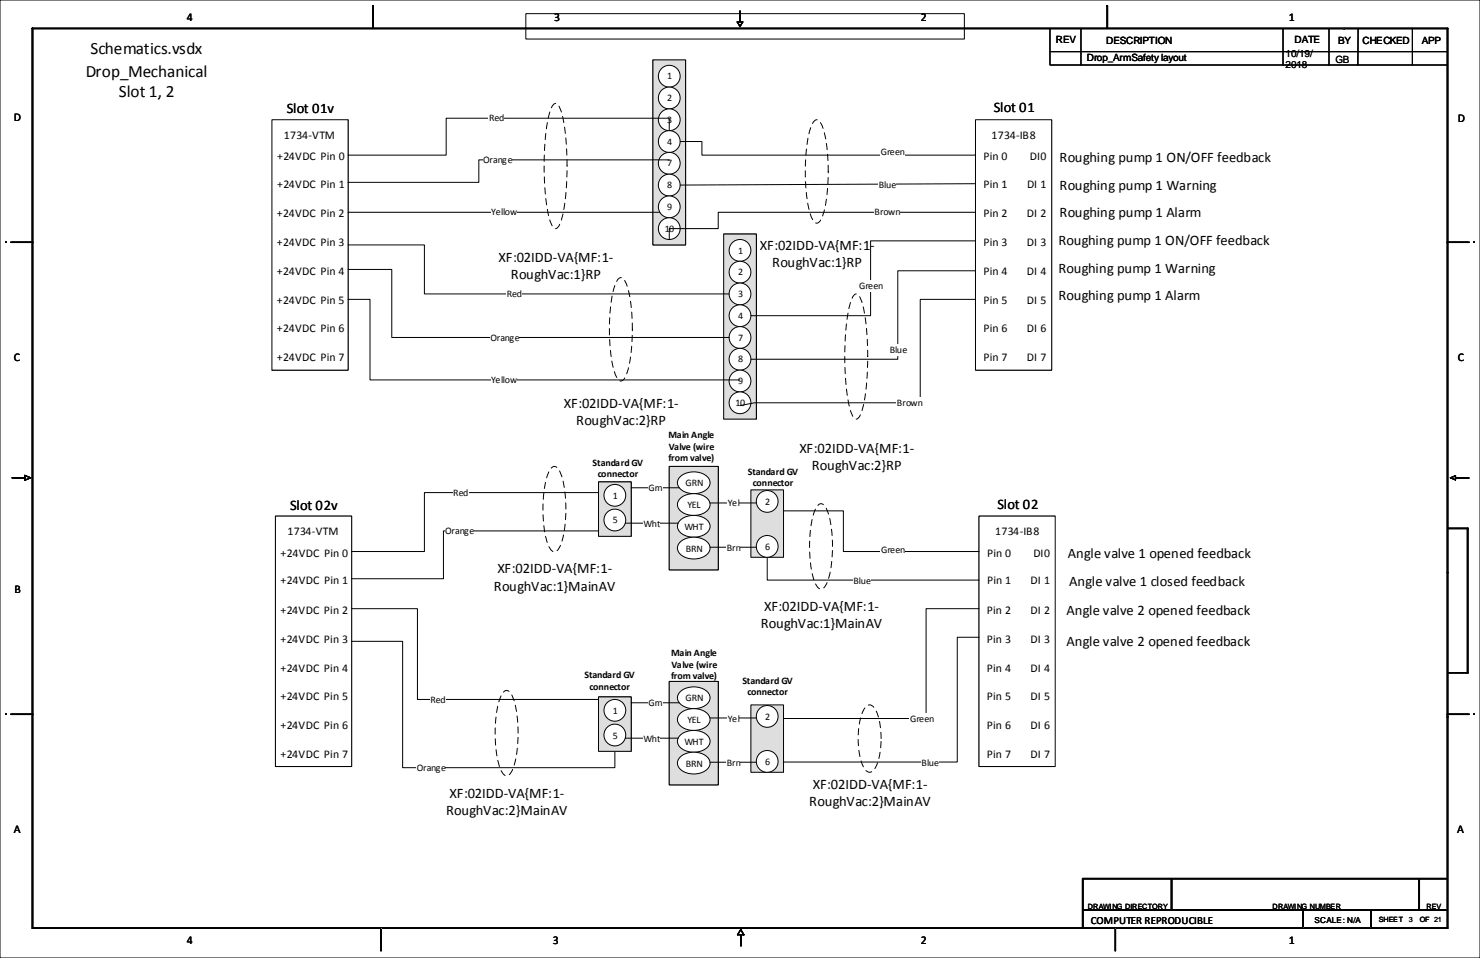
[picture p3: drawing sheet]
<svg xmlns="http://www.w3.org/2000/svg" width="432mm" height="279mm" viewBox="0 0 432 279" stroke-linecap="round" stroke-linejoin="round" font-family="sans-serif">
<defs><g id="words">
<g font-size="5">
<text x="26.4" y="15.8">Schematics.vsdx</text>
<text x="25" y="22.3">Drop_Mechanical</text>
<text x="34.7" y="28.3">Slot 1, 2</text>
</g>
<g font-size="4.2">
<text x="83.7" y="33.1">Slot 01v</text>
<text x="290" y="32.7">Slot 01</text>
<text x="309.1" y="47.4">Roughing pump 1 ON/OFF feedback</text>
<text x="309.1" y="55.3">Roughing pump 1 Warning</text>
<text x="309.1" y="63.3">Roughing pump 1 Alarm</text>
<text x="308.8" y="71.5">Roughing pump 1 ON/OFF feedback</text>
<text x="145.5" y="76.4">XF:02IDD-VA{MF:1-</text>
<text x="221.7" y="72.9">XF:02IDD-VA{MF:1-</text>
<text x="225.3" y="78">RoughVac:1}RP</text>
<text x="149" y="81.4">RoughVac:1}RP</text>
<text x="308.8" y="79.5">Roughing pump 1 Warning</text>
<text x="308.8" y="87.4">Roughing pump 1 Alarm</text>
<text x="164.5" y="119">XF:02IDD-VA{MF:1-</text>
<text x="168.1" y="124">RoughVac:2}RP</text>
<text x="233.2" y="132">XF:02IDD-VA{MF:1-</text>
<text x="236.8" y="137.1">RoughVac:2}RP</text>
<text x="84.7" y="148.8">Slot 02v</text>
<text x="291" y="148.4">Slot 02</text>
<text x="145.1" y="167.3">XF:02IDD-VA{MF:1-</text>
<text x="311.6" y="162.6">Angle valve 1 opened feedback</text>
<text x="144.1" y="172.3">RoughVac:1}MainAV</text>
<text x="312" y="170.9">Angle valve 1 closed feedback</text>
<text x="222.9" y="178.1">XF:02IDD-VA{MF:1-</text>
<text x="311.2" y="179.2">Angle valve 2 opened feedback</text>
<text x="221.9" y="183.2">RoughVac:1}MainAV</text>
<text x="311.2" y="188.5">Angle valve 2 opened feedback</text>
<text x="131.2" y="232.6">XF:02IDD-VA{MF:1-</text>
<text x="237.1" y="230">XF:02IDD-VA{MF:1-</text>
<text x="130.1" y="237.7">RoughVac:2}MainAV</text>
<text x="236.1" y="235.1">RoughVac:2}MainAV</text>
</g>
<g font-size="3.4">
<text x="54.5" y="6.1">4</text>
<text x="161.7" y="6.1">3</text>
<text x="268.7" y="6.1">2</text>
<text x="376.1" y="6.1">1</text>
<text x="4" y="35.3">D</text>
<text x="425.3" y="35.6">D</text>
<text x="82.8" y="40.4">1734-VTM</text>
<text x="289.3" y="40.4">1734-IB8</text>
<text x="80.8" y="46.8">+24VDC Pin 0</text>
<text x="286.9" y="46.8">Pin 0</text>
<text x="300.4" y="46.8">DI0</text>
<text x="80.8" y="54.7">+24VDC Pin 1</text>
<text x="286.9" y="54.7">Pin 1</text>
<text x="299.6" y="54.7">DI 1</text>
<text x="80.8" y="63.4">+24VDC Pin 2</text>
<text x="286.9" y="63.4">Pin 2</text>
<text x="299.6" y="63.4">DI 2</text>
<text x="80.8" y="71.8">+24VDC Pin 3</text>
<text x="286.9" y="71.8">Pin 3</text>
<text x="299.6" y="71.8">DI 3</text>
<text x="80.8" y="80.2">+24VDC Pin 4</text>
<text x="286.9" y="80.2">Pin 4</text>
<text x="299.6" y="80.2">DI 4</text>
<text x="80.8" y="88.6">+24VDC Pin 5</text>
<text x="286.9" y="88.6">Pin 5</text>
<text x="299.6" y="88.6">DI 5</text>
<text x="80.8" y="96.9">+24VDC Pin 6</text>
<text x="286.9" y="96.9">Pin 6</text>
<text x="299.6" y="96.9">DI 6</text>
<text x="4" y="105.3">C</text>
<text x="80.8" y="105.3">+24VDC Pin 7</text>
<text x="286.9" y="105.3">Pin 7</text>
<text x="299.6" y="105.3">DI 7</text>
<text x="425.3" y="105.3">C</text>
<text x="83.9" y="156.1">1734-VTM</text>
<text x="290.3" y="156.1">1734-IB8</text>
<text x="81.9" y="162.5">+24VDC Pin 0</text>
<text x="288" y="162.5">Pin 0</text>
<text x="301.5" y="162.5">DI0</text>
<text x="4.2" y="173.1">B</text>
<text x="81.9" y="170.5">+24VDC Pin 1</text>
<text x="288" y="170.5">Pin 1</text>
<text x="300.7" y="170.5">DI 1</text>
<text x="81.8" y="179.1">+24VDC Pin 2</text>
<text x="287.9" y="179.1">Pin 2</text>
<text x="300.6" y="179.1">DI 2</text>
<text x="81.8" y="187.5">+24VDC Pin 3</text>
<text x="287.9" y="187.5">Pin 3</text>
<text x="300.6" y="187.5">DI 3</text>
<text x="81.8" y="195.9">+24VDC Pin 4</text>
<text x="287.9" y="195.9">Pin 4</text>
<text x="300.6" y="195.9">DI 4</text>
<text x="81.8" y="204.3">+24VDC Pin 5</text>
<text x="287.9" y="204.3">Pin 5</text>
<text x="300.6" y="204.3">DI 5</text>
<text x="81.8" y="212.7">+24VDC Pin 6</text>
<text x="287.9" y="212.7">Pin 6</text>
<text x="300.6" y="212.7">DI 6</text>
<text x="81.8" y="221.1">+24VDC Pin 7</text>
<text x="287.9" y="221.1">Pin 7</text>
<text x="300.6" y="221.1">DI 7</text>
<text x="4" y="242.8">A</text>
<text x="425.1" y="242.8">A</text>
<text x="54.5" y="275.4">4</text>
<text x="161.3" y="275.4">3</text>
<text x="268.6" y="275.4">2</text>
<text x="376" y="275.4">1</text>
</g>
<text font-size="3.2" x="318.3" y="269.5">COMPUTER REPRODUCIBLE</text>
<g font-size="2.9">
<text x="308.1" y="12.5">REV</text>
<text x="317.1" y="17.9">Drop_ArmSafety layout</text>
<text x="322.8" y="12.8">DESCRIPTION</text>
<text x="375.1" y="16.6">10/19/</text>
<text x="377.7" y="12.6">DATE</text>
<text x="390.4" y="12.9">BY</text>
<text x="397.5" y="12.9">CHECKED</text>
<text x="414.8" y="12.7">APP</text>
<text x="194.7" y="23.1">1</text>
<text x="375.1" y="19.9">2018</text>
<text x="389.7" y="18.3">GB</text>
<text x="194.7" y="29.4">2</text>
<text x="142.7" y="35.4">Red</text>
<text x="194.7" y="35.8">3</text>
<text x="141" y="47.5">Orange</text>
<text x="194.7" y="42.2">4</text>
<text x="257" y="45.3">Green</text>
<text x="194.7" y="48.5">7</text>
<text x="194.7" y="54.9">8</text>
<text x="256.4" y="54.9">Blue</text>
<text x="143.3" y="62.8">Yellow</text>
<text x="194.7" y="61.2">9</text>
<text x="255.2" y="62.8">Brown</text>
<text x="194" y="67.6">10</text>
<text x="215.3" y="73.9">1</text>
<text x="215.3" y="80.3">2</text>
<text x="147.9" y="86.6">Red</text>
<text x="215.3" y="86.6">3</text>
<text x="250.6" y="84.3">Green</text>
<text x="215.3" y="93">4</text>
<text x="143.1" y="99.4">Orange</text>
<text x="215.3" y="99.4">7</text>
<text x="215.3" y="105.7">8</text>
<text x="259.6" y="102.9">Blue</text>
<text x="143.3" y="111.8">Yellow</text>
<text x="215.3" y="112.1">9</text>
<text x="214.6" y="118.4">10</text>
<text x="261.7" y="118.4">Brown</text>
<text x="195" y="127.8">Main Angle</text>
<text x="195.1" y="131.1">Valve (wire</text>
<text x="172.9" y="135.8">Standard GV</text>
<text x="195" y="134.5">from valve)</text>
<text x="174.4" y="139.2">connector</text>
<text x="189.2" y="143.2">Grn</text>
<text x="200" y="141.8">GRN</text>
<text x="218.2" y="138.5">Standard GV</text>
<text x="219.7" y="141.9">connector</text>
<text x="132.3" y="144.7">Red</text>
<text x="178.8" y="145.5">1</text>
<text x="200.6" y="148.1">YEL</text>
<text x="212.3" y="147.7">Yel</text>
<text x="223.3" y="147.2">2</text>
<text x="129.9" y="155.8">Orange</text>
<text x="178.8" y="152.7">5</text>
<text x="187.8" y="153.6">Wht</text>
<text x="199.7" y="154.5">WHT</text>
<text x="200.1" y="160.8">BRN</text>
<text x="212" y="160.6">Brn</text>
<text x="223.3" y="160.4">6</text>
<text x="257.1" y="161.3">Green</text>
<text x="249" y="170.2">Blue</text>
<text x="195.8" y="191.3">Main Angle</text>
<text x="170.5" y="197.8">Standard GV</text>
<text x="195.9" y="194.7">Valve (wire</text>
<text x="172" y="201.2">connector</text>
<text x="195.8" y="198.1">from valve)</text>
<text x="216.6" y="199.4">Standard GV</text>
<text x="218.1" y="202.8">connector</text>
<text x="125.6" y="205">Red</text>
<text x="178.8" y="208.2">1</text>
<text x="189.2" y="206">Grn</text>
<text x="200" y="204.5">GRN</text>
<text x="223.3" y="210">2</text>
<text x="178.8" y="215.4">5</text>
<text x="200.6" y="210.9">YEL</text>
<text x="212.3" y="210.4">Yel</text>
<text x="265.5" y="210.6">Green</text>
<text x="187.8" y="216.3">Wht</text>
<text x="199.7" y="217.3">WHT</text>
<text x="121.6" y="225">Orange</text>
<text x="200.1" y="223.6">BRN</text>
<text x="212" y="223.4">Brn</text>
<text x="223.3" y="223.1">6</text>
<text x="268.9" y="223.3">Blue</text>
</g>
<text font-size="2.4" x="383.5" y="269.1">SCALE: N/A</text>
<g font-size="2.1">
<text x="317.4" y="265">DRAWING DIRECTORY</text>
<text x="371.3" y="265">DRAWING NUMBER</text>
<text x="402.3" y="269">SHEET</text>
<text x="411.1" y="269">3</text>
<text x="414.2" y="269">OF 21</text>
<text x="414.2" y="269">OF</text>
<text x="416.2" y="265.1">REV</text>
</g>
</g></defs>
<path d="M0 0h431.8v279.4h-431.8z" fill="none" stroke="#000" stroke-width=".29"/>
<path d="M161.3 30.6l.8-.4a2.32 2.32 0 0 1 1.5 1.8 66.5 66.5 0 0 1 1.6 22.6 34 34 0 0 1-2 11l-.7 1-.4 .1a2.32 2.32 0 0 1-1.5-1.9 66.4 66.4 0 0 1-1.7-22.5 34 34 0 0 1 2.1-11.1z" fill="none" stroke="#000" stroke-width=".29" stroke-dasharray="1.9 1.3"/>
<path d="M195.3 136h14.2v30.2h-14.2z" fill-rule="evenodd" fill="#dde2cd"/>
<path d="M195.3 136h14.2v30.2h-14.2z" fill="none" stroke="#000" stroke-width=".29"/>
<path d="M198.5 139a6.1 6.1 0 0 1 8.3 .6 2.63 2.63 0 0 1-1.7 3.8 6.1 6.1 0 0 1-7.1-1.4 2.3 2.3 0 0 1 .5-3z" fill-rule="evenodd" fill="#fff"/>
<path d="M198.5 139a6.1 6.1 0 0 1 8.3 .6 2.63 2.63 0 0 1-1.7 3.8 6.1 6.1 0 0 1-7.1-1.4 2.3 2.3 0 0 1 .5-3z" fill="none" stroke="#000" stroke-width=".29"/>
<path d="M198.5 145.4a6.1 6.1 0 0 1 8.3 .5 2.63 2.63 0 0 1-1.7 3.9 6.1 6.1 0 0 1-7.1-1.4 2.3 2.3 0 0 1 .5-3z" fill-rule="evenodd" fill="#fff"/>
<path d="M198.5 145.4a6.1 6.1 0 0 1 8.3 .5 2.63 2.63 0 0 1-1.7 3.9 6.1 6.1 0 0 1-7.1-1.4 2.3 2.3 0 0 1 .5-3z" fill="none" stroke="#000" stroke-width=".29"/>
<path d="M198.5 151.7a6.1 6.1 0 0 1 8.3 .6 2.63 2.63 0 0 1-1.7 3.8 6.1 6.1 0 0 1-7.1-1.4 2.3 2.3 0 0 1 .5-3z" fill-rule="evenodd" fill="#fff"/>
<path d="M198.5 151.7a6.1 6.1 0 0 1 8.3 .6 2.63 2.63 0 0 1-1.7 3.8 6.1 6.1 0 0 1-7.1-1.4 2.3 2.3 0 0 1 .5-3z" fill="none" stroke="#000" stroke-width=".29"/>
<path d="M198.5 158.1a6.1 6.1 0 0 1 8.3 .5 2.63 2.63 0 0 1-1.7 3.9 6.1 6.1 0 0 1-7.1-1.4 2.3 2.3 0 0 1 .5-3z" fill-rule="evenodd" fill="#fff"/>
<path d="M198.5 158.1a6.1 6.1 0 0 1 8.3 .5 2.63 2.63 0 0 1-1.7 3.9 6.1 6.1 0 0 1-7.1-1.4 2.3 2.3 0 0 1 .5-3z" fill="none" stroke="#000" stroke-width=".29"/>
<path d="M195.3 136h14.2v30.2h-14.2z" fill-rule="evenodd" fill="#dde2cd"/>
<path d="M195.3 136h14.2v30.2h-14.2z" fill="none" stroke="#000" stroke-width=".29"/>
<path d="M198.5 139a6.1 6.1 0 0 1 8.3 .6 2.63 2.63 0 0 1-1.7 3.8 6.1 6.1 0 0 1-7.1-1.4 2.3 2.3 0 0 1 .5-3z" fill-rule="evenodd" fill="#fff"/>
<path d="M198.5 139a6.1 6.1 0 0 1 8.3 .6 2.63 2.63 0 0 1-1.7 3.8 6.1 6.1 0 0 1-7.1-1.4 2.3 2.3 0 0 1 .5-3z" fill="none" stroke="#000" stroke-width=".29"/>
<path d="M198.5 145.4a6.1 6.1 0 0 1 8.3 .5 2.63 2.63 0 0 1-1.7 3.9 6.1 6.1 0 0 1-7.1-1.4 2.3 2.3 0 0 1 .5-3z" fill-rule="evenodd" fill="#fff"/>
<path d="M198.5 145.4a6.1 6.1 0 0 1 8.3 .5 2.63 2.63 0 0 1-1.7 3.9 6.1 6.1 0 0 1-7.1-1.4 2.3 2.3 0 0 1 .5-3z" fill="none" stroke="#000" stroke-width=".29"/>
<path d="M198.5 151.7a6.1 6.1 0 0 1 8.3 .6 2.63 2.63 0 0 1-1.7 3.8 6.1 6.1 0 0 1-7.1-1.4 2.3 2.3 0 0 1 .5-3z" fill-rule="evenodd" fill="#fff"/>
<path d="M198.5 151.7a6.1 6.1 0 0 1 8.3 .6 2.63 2.63 0 0 1-1.7 3.8 6.1 6.1 0 0 1-7.1-1.4 2.3 2.3 0 0 1 .5-3z" fill="none" stroke="#000" stroke-width=".29"/>
<path d="M198.5 158.1a6.1 6.1 0 0 1 8.3 .5 2.63 2.63 0 0 1-1.7 3.9 6.1 6.1 0 0 1-7.1-1.4 2.3 2.3 0 0 1 .5-3z" fill-rule="evenodd" fill="#fff"/>
<path d="M198.5 158.1a6.1 6.1 0 0 1 8.3 .5 2.63 2.63 0 0 1-1.7 3.9 6.1 6.1 0 0 1-7.1-1.4 2.3 2.3 0 0 1 .5-3z" fill="none" stroke="#000" stroke-width=".29"/>
<path d="M9.4 8.2v262.5l.2-.1v-262.2zM9.4 8.2l.2 .2h412.6l.2-.2zM422.2 8.4v262.2l.2 .1v-262.5zM9.4 270.7h413l-.2-.1h-412.6z" fill-rule="evenodd" fill="#fff"/>
<path d="M9.4 8.2l.2 .2v262.2l-.2 .1zM9.4 8.2h413l-.2 .2h-412.6zM422.2 8.4l.2-.2v262.5l-.2-.1zM9.4 270.7l.2-.1h412.6l.2 .1z" fill="none" stroke="#000" stroke-width=".29"/>
<path d="M9.4 8.3h.1M9.4 8.4h.1M9.5 8.2h.1M9.4 8.2h.1M9.5 8.4h.1M9.6 8.3h.1" fill="none" stroke="#000" stroke-width=".29"/>
<path d="M3.2 208.2h6.3v.2h-6.3z" fill-rule="evenodd" fill="#fff"/>
<path d="M3.2 208.2h6.3v.2h-6.3z" fill="none" stroke="#000" stroke-width=".29"/>
<path d="M9.4 208.3h.1M9.4 208.4h.1M9.5 208.2h.1M9.5 208.4h.1M9.6 208.3h.1M9.5 208.3h.1" fill="none" stroke="#000" stroke-width=".29"/>
<path d="M1.6 208.3h.1M1.6 208.4h.1M1.7 208.2h.1M1.7 208.4h.1M1.8 208.4h.1M1.8 208.3h.1" fill="none" stroke="#000" stroke-width=".29"/>
<path d="M3.2 70.6h6.3v.1h-6.3z" fill-rule="evenodd" fill="#fff"/>
<path d="M3.2 70.6h6.3v.1h-6.3z" fill="none" stroke="#000" stroke-width=".29"/>
<path d="M9.4 70.7h.1M9.5 70.6h.1M9.4 70.6h.1M9.5 70.7h.1M9.6 70.7h.1" fill="none" stroke="#000" stroke-width=".29"/>
<path d="M1.6 70.7h.1M1.7 70.6h.1M1.6 70.6h.1M1.7 70.7h.1M1.8 70.7h.1M1.8 70.6h.1" fill="none" stroke="#000" stroke-width=".29"/>
<path d="M108.7 1.7h.2v6.4h-.2z" fill-rule="evenodd" fill="#fff"/>
<path d="M108.7 1.7h.2v6.4h-.2z" fill="none" stroke="#000" stroke-width=".29"/>
<path d="M108.7 1.7h.1M108.8 1.7h.1M108.8 1.6h.1M108.9 1.7h.1M108.9 1.6h.1" fill="none" stroke="#000" stroke-width=".29"/>
<path d="M215.8 3.1h.2v3.3h-.2z" fill-rule="evenodd" fill="#fff"/>
<path d="M215.8 3.1h.2v3.3h-.2z" fill="none" stroke="#000" stroke-width=".29"/>
<path d="M216.6 6.5l-.7 1.3zM215.1 6.4h1.6zM215.1 6.4l.8 1.4z" fill-rule="evenodd" fill="#fff"/>
<path d="M215.1 6.4h1.6zM215.1 6.4l.8 1.4zM216.6 6.5l-.7 1.3z" fill="none" stroke="#000" stroke-width=".29"/>
<path d="M323 1.7h.1v6.4h-.1z" fill-rule="evenodd" fill="#fff"/>
<path d="M323 1.7h.1v6.4h-.1z" fill="none" stroke="#000" stroke-width=".29"/>
<path d="M323 1.7h.1M323.1 1.6h.1M323 1.6h.1M323.1 1.7h.1" fill="none" stroke="#000" stroke-width=".29"/>
<path d="M422.3 70.6h6.3v.1h-6.3z" fill-rule="evenodd" fill="#fff"/>
<path d="M422.3 70.6h6.3v.1h-6.3z" fill="none" stroke="#000" stroke-width=".29"/>
<path d="M422.2 70.7h.1M422.3 70.7h.1M422.3 70.6h.1M422.4 70.7h.1M422.4 70.6h.1" fill="none" stroke="#000" stroke-width=".29"/>
<path d="M430 70.7h.1M430.1 70.6h.1M430 70.6h.1M430.1 70.7h.1M430.2 70.7h.1M430.2 70.6h.1" fill="none" stroke="#000" stroke-width=".29"/>
<path d="M422.3 208.2h6.3v.2h-6.3z" fill-rule="evenodd" fill="#fff"/>
<path d="M422.3 208.2h6.3v.2h-6.3z" fill="none" stroke="#000" stroke-width=".29"/>
<path d="M422.2 208.3h.1M422.3 208.4h.1M422.3 208.2h.1M422.3 208.3h.1M422.4 208.4h.1M422.4 208.3h.1" fill="none" stroke="#000" stroke-width=".29"/>
<path d="M430 208.3h.1M430 208.4h.1M430.1 208.2h.1M430.1 208.4h.1M430.2 208.4h.1M430.2 208.3h.1" fill="none" stroke="#000" stroke-width=".29"/>
<path d="M422.4 196.1v.2h5.9l-.2-.2zM428.1 154.2v41.9l.2 .2v-42.3zM422.4 154v.2h5.7l.2-.2z" fill-rule="evenodd" fill="#fff"/>
<path d="M422.4 154h5.9l-.2 .2h-5.7zM428.1 154.2l.2-.2v42.3l-.2-.2zM422.4 196.1h5.7l.2 .2h-5.9z" fill="none" stroke="#000" stroke-width=".29"/>
<path d="M422.2 167h.1M422.3 167.1h.1M422.3 166.9h.1M422.3 167h.1M422.4 167.1h.1M422.4 167h.1" fill="none" stroke="#000" stroke-width=".29"/>
<path d="M422.2 209.1h.1M422.3 209.2h.1M422.3 209h.1M422.3 209.1h.1M422.4 209.2h.1M422.4 209.1h.1" fill="none" stroke="#000" stroke-width=".29"/>
<path d="M3.5 139.3h3.8v.2h-3.8z" fill-rule="evenodd" fill="#fff"/>
<path d="M3.5 139.3h3.8v.2h-3.8z" fill="none" stroke="#000" stroke-width=".29"/>
<path d="M7.2 138.6l1.8 .8zM7.2 138.6v1.5zM7.3 140l1.7-.6z" fill-rule="evenodd" fill="#fff"/>
<path d="M7.2 138.6l1.8 .8zM7.2 138.6v1.5zM7.3 140l1.7-.6z" fill="none" stroke="#000" stroke-width=".29"/>
<path d="M216.1 272.7h.2v3.2h-.2z" fill-rule="evenodd" fill="#fff"/>
<path d="M216.1 272.7h.2v3.2h-.2z" fill="none" stroke="#000" stroke-width=".29"/>
<path d="M216.1 271l-1 1.6zM215.1 272.6h2zM216.1 271l1 1.6z" fill-rule="evenodd" fill="#fff"/>
<path d="M215.1 272.6h2zM216.1 271l-1 1.6zM216.1 271l1 1.6z" fill="none" stroke="#000" stroke-width=".29"/>
<path d="M424.7 139.3h3.9v.2h-3.9z" fill-rule="evenodd" fill="#fff"/>
<path d="M424.7 139.3h3.9v.2h-3.9z" fill="none" stroke="#000" stroke-width=".29"/>
<path d="M423.1 139.4l1.6 .6zM424.7 138.7v1.3zM423.1 139.4l1.6-.7z" fill-rule="evenodd" fill="#fff"/>
<path d="M423.1 139.4l1.6 .6zM423.1 139.4l1.6-.7zM424.7 138.7v1.3z" fill="none" stroke="#000" stroke-width=".29"/>
<path d="M399.9 265.5h.2v5h-.2z" fill-rule="evenodd" fill="#fff"/>
<path d="M399.9 265.5h.2v5h-.2z" fill="none" stroke="#000" stroke-width=".29"/>
<path d="M399.9 265.5h.1M400 265.4h.1M399.9 265.4h.1M400 265.6h.1M400.1 265.5h.1M400.1 265.4h.1" fill="none" stroke="#000" stroke-width=".29"/>
<path d="M399.9 265.5h.1M399.9 270.1h.1M400 265.4h.1M399.9 265.4h.1M400 270.1h.1M400 265.6h.1M400.1 265.5h.1M400.1 265.4h.1M400.1 270.1h.1" fill="none" stroke="#000" stroke-width=".29"/>
<path d="M380.1 265.5h.2v5h-.2z" fill-rule="evenodd" fill="#fff"/>
<path d="M380.1 265.5h.2v5h-.2z" fill="none" stroke="#000" stroke-width=".29"/>
<path d="M380.1 265.5h.1M380.2 265.4h.1M380.1 265.4h.1M380.2 265.6h.1M380.2 265.5h.1M380.3 265.5h.1" fill="none" stroke="#000" stroke-width=".29"/>
<path d="M380.1 265.5h.1M380.2 265.4h.1M380.1 265.4h.1M380.2 265.6h.1M380.2 265.5h.1M380.3 265.5h.1" fill="none" stroke="#000" stroke-width=".29"/>
<path d="M380.1 270h.1M380.1 270.1h.1M380.2 269.9h.1M380.1 269.9h.1M380.2 270.1h.1M380.3 270h.1" fill="none" stroke="#000" stroke-width=".29"/>
<path d="M380.1 270h.1M380.1 270.1h.1M380.2 269.9h.1M380.1 269.9h.1M380.2 270.1h.1M380.3 270h.1" fill="none" stroke="#000" stroke-width=".29"/>
<path d="M315.8 256.2h106.3v.2h-106.3z" fill-rule="evenodd" fill="#fff"/>
<path d="M315.8 256.2h106.3v.2h-106.3z" fill="none" stroke="#000" stroke-width=".29"/>
<path d="M316 265.3h106.1v.2h-106.1z" fill-rule="evenodd" fill="#fff"/>
<path d="M316 265.3h106.1v.2h-106.1z" fill="none" stroke="#000" stroke-width=".29"/>
<path d="M341.7 256.4h.2v8.9h-.2z" fill-rule="evenodd" fill="#fff"/>
<path d="M341.7 256.4h.2v8.9h-.2z" fill="none" stroke="#000" stroke-width=".29"/>
<path d="M413.9 256.5h.3v8.8h-.3z" fill-rule="evenodd" fill="#fff"/>
<path d="M413.9 256.5h.3v8.8h-.3z" fill="none" stroke="#000" stroke-width=".29"/>
<path d="M392.1 8.3h.1M392.1 8.4h.1M392.2 8.3h.1M392.2 8.4h.1M392.3 8.3h.1" fill="none" stroke="#00f" stroke-width=".29"/>
<path d="M392.1 8.3h.1M392.1 8.4h.1M392.2 8.3h.1M392.2 8.4h.1M392.3 8.3h.1" fill="none" stroke="#00f" stroke-width=".29"/>
<path d="M306.3 8.5v6.6h116.1M306.3 15.1v3.9h115.9M315.4 8.3v10.7M374.3 8.3v10.7M387.7 8.3v10.7M396.2 8.3v10.7M412.1 8.2v10.8" fill="none" stroke="#000" stroke-width=".29"/>
<path d="M315.8 256.2h.2v14.4h-.2z" fill-rule="evenodd" fill="#fff"/>
<path d="M315.8 256.2h.2v14.4h-.2z" fill="none" stroke="#000" stroke-width=".29"/>
<path d="M9.4 8.2v262.5l.2-.1v-262.2zM9.4 8.2l.2 .2h412.6l.2-.2zM422.2 8.4v262.2l.2 .1v-262.5zM9.4 270.7h413l-.2-.1h-412.6z" fill-rule="evenodd" fill="#fff"/>
<path d="M9.4 8.2l.2 .2v262.2l-.2 .1zM9.4 8.2h413l-.2 .2h-412.6zM422.2 8.4l.2-.2v262.5l-.2-.1zM9.4 270.7l.2-.1h412.6l.2 .1z" fill="none" stroke="#000" stroke-width=".29"/>
<path d="M9.4 8.3h.1M9.4 8.4h.1M9.5 8.2h.1M9.4 8.2h.1M9.5 8.4h.1M9.6 8.3h.1" fill="none" stroke="#000" stroke-width=".29"/>
<path d="M3.2 208.2h6.3v.2h-6.3z" fill-rule="evenodd" fill="#fff"/>
<path d="M3.2 208.2h6.3v.2h-6.3z" fill="none" stroke="#000" stroke-width=".29"/>
<path d="M9.4 208.3h.1M9.4 208.4h.1M9.5 208.2h.1M9.5 208.4h.1M9.6 208.3h.1M9.5 208.3h.1" fill="none" stroke="#000" stroke-width=".29"/>
<path d="M1.6 208.3h.1M1.6 208.4h.1M1.7 208.2h.1M1.7 208.4h.1M1.8 208.4h.1M1.8 208.3h.1" fill="none" stroke="#000" stroke-width=".29"/>
<path d="M3.2 70.6h6.3v.1h-6.3z" fill-rule="evenodd" fill="#fff"/>
<path d="M3.2 70.6h6.3v.1h-6.3z" fill="none" stroke="#000" stroke-width=".29"/>
<path d="M9.4 70.7h.1M9.5 70.6h.1M9.4 70.6h.1M9.5 70.7h.1M9.6 70.7h.1" fill="none" stroke="#000" stroke-width=".29"/>
<path d="M1.6 70.7h.1M1.7 70.6h.1M1.6 70.6h.1M1.7 70.7h.1M1.8 70.7h.1M1.8 70.6h.1" fill="none" stroke="#000" stroke-width=".29"/>
<path d="M108.7 1.7h.2v6.4h-.2z" fill-rule="evenodd" fill="#fff"/>
<path d="M108.7 1.7h.2v6.4h-.2z" fill="none" stroke="#000" stroke-width=".29"/>
<path d="M108.7 1.7h.1M108.8 1.7h.1M108.8 1.6h.1M108.9 1.7h.1M108.9 1.6h.1" fill="none" stroke="#000" stroke-width=".29"/>
<path d="M215.8 3.1h.2v3.3h-.2z" fill-rule="evenodd" fill="#fff"/>
<path d="M215.8 3.1h.2v3.3h-.2z" fill="none" stroke="#000" stroke-width=".29"/>
<path d="M216.6 6.5l-.7 1.3zM215.1 6.4h1.6zM215.1 6.4l.8 1.4z" fill-rule="evenodd" fill="#fff"/>
<path d="M215.1 6.4h1.6zM215.1 6.4l.8 1.4zM216.6 6.5l-.7 1.3z" fill="none" stroke="#000" stroke-width=".29"/>
<path d="M323 1.7h.1v6.4h-.1z" fill-rule="evenodd" fill="#fff"/>
<path d="M323 1.7h.1v6.4h-.1z" fill="none" stroke="#000" stroke-width=".29"/>
<path d="M323 1.7h.1M323.1 1.6h.1M323 1.6h.1M323.1 1.7h.1" fill="none" stroke="#000" stroke-width=".29"/>
<path d="M422.3 70.6h6.3v.1h-6.3z" fill-rule="evenodd" fill="#fff"/>
<path d="M422.3 70.6h6.3v.1h-6.3z" fill="none" stroke="#000" stroke-width=".29"/>
<path d="M422.2 70.7h.1M422.3 70.7h.1M422.3 70.6h.1M422.4 70.7h.1M422.4 70.6h.1" fill="none" stroke="#000" stroke-width=".29"/>
<path d="M430 70.7h.1M430.1 70.6h.1M430 70.6h.1M430.1 70.7h.1M430.2 70.7h.1M430.2 70.6h.1" fill="none" stroke="#000" stroke-width=".29"/>
<path d="M422.3 208.2h6.3v.2h-6.3z" fill-rule="evenodd" fill="#fff"/>
<path d="M422.3 208.2h6.3v.2h-6.3z" fill="none" stroke="#000" stroke-width=".29"/>
<path d="M422.2 208.3h.1M422.3 208.4h.1M422.3 208.2h.1M422.3 208.3h.1M422.4 208.4h.1M422.4 208.3h.1" fill="none" stroke="#000" stroke-width=".29"/>
<path d="M430 208.3h.1M430 208.4h.1M430.1 208.2h.1M430.1 208.4h.1M430.2 208.4h.1M430.2 208.3h.1" fill="none" stroke="#000" stroke-width=".29"/>
<path d="M422.4 196.1v.2h5.9l-.2-.2zM428.1 154.2v41.9l.2 .2v-42.3zM422.4 154v.2h5.7l.2-.2z" fill-rule="evenodd" fill="#fff"/>
<path d="M422.4 154h5.9l-.2 .2h-5.7zM428.1 154.2l.2-.2v42.3l-.2-.2zM422.4 196.1h5.7l.2 .2h-5.9z" fill="none" stroke="#000" stroke-width=".29"/>
<path d="M422.2 167h.1M422.3 167.1h.1M422.3 166.9h.1M422.3 167h.1M422.4 167.1h.1M422.4 167h.1" fill="none" stroke="#000" stroke-width=".29"/>
<path d="M422.2 209.1h.1M422.3 209.2h.1M422.3 209h.1M422.3 209.1h.1M422.4 209.2h.1M422.4 209.1h.1" fill="none" stroke="#000" stroke-width=".29"/>
<path d="M3.5 139.3h3.8v.2h-3.8z" fill-rule="evenodd" fill="#fff"/>
<path d="M3.5 139.3h3.8v.2h-3.8z" fill="none" stroke="#000" stroke-width=".29"/>
<path d="M7.2 138.6l1.8 .8zM7.2 138.6v1.5zM7.3 140l1.7-.6z" fill-rule="evenodd" fill="#fff"/>
<path d="M7.2 138.6l1.8 .8zM7.2 138.6v1.5zM7.3 140l1.7-.6z" fill="none" stroke="#000" stroke-width=".29"/>
<path d="M216.1 272.7h.2v3.2h-.2z" fill-rule="evenodd" fill="#fff"/>
<path d="M216.1 272.7h.2v3.2h-.2z" fill="none" stroke="#000" stroke-width=".29"/>
<path d="M216.1 271l-1 1.6zM215.1 272.6h2zM216.1 271l1 1.6z" fill-rule="evenodd" fill="#fff"/>
<path d="M215.1 272.6h2zM216.1 271l-1 1.6zM216.1 271l1 1.6z" fill="none" stroke="#000" stroke-width=".29"/>
<path d="M424.7 139.3h3.9v.2h-3.9z" fill-rule="evenodd" fill="#fff"/>
<path d="M424.7 139.3h3.9v.2h-3.9z" fill="none" stroke="#000" stroke-width=".29"/>
<path d="M423.1 139.4l1.6 .6zM424.7 138.7v1.3zM423.1 139.4l1.6-.7z" fill-rule="evenodd" fill="#fff"/>
<path d="M423.1 139.4l1.6 .6zM423.1 139.4l1.6-.7zM424.7 138.7v1.3z" fill="none" stroke="#000" stroke-width=".29"/>
<path d="M399.9 265.5h.2v5h-.2z" fill-rule="evenodd" fill="#fff"/>
<path d="M399.9 265.5h.2v5h-.2z" fill="none" stroke="#000" stroke-width=".29"/>
<path d="M399.9 265.5h.1M399.9 270.1h.1M400 265.4h.1M399.9 265.4h.1M400 270.1h.1M400 265.6h.1M400.1 265.5h.1M400.1 265.4h.1M400.1 270.1h.1" fill="none" stroke="#000" stroke-width=".29"/>
<path d="M380.1 265.5h.2v5h-.2z" fill-rule="evenodd" fill="#fff"/>
<path d="M380.1 265.5h.2v5h-.2z" fill="none" stroke="#000" stroke-width=".29"/>
<path d="M380.1 265.5h.1M380.2 265.4h.1M380.1 265.4h.1M380.2 265.6h.1M380.2 265.5h.1M380.3 265.5h.1" fill="none" stroke="#000" stroke-width=".29"/>
<path d="M380.1 270h.1M380.1 270.1h.1M380.2 269.9h.1M380.1 269.9h.1M380.2 270.1h.1M380.3 270h.1" fill="none" stroke="#000" stroke-width=".29"/>
<path d="M315.8 256.2h106.3v.2h-106.3z" fill-rule="evenodd" fill="#fff"/>
<path d="M315.8 256.2h106.3v.2h-106.3z" fill="none" stroke="#000" stroke-width=".29"/>
<path d="M316 265.3h106.1v.2h-106.1z" fill-rule="evenodd" fill="#fff"/>
<path d="M316 265.3h106.1v.2h-106.1z" fill="none" stroke="#000" stroke-width=".29"/>
<path d="M341.7 256.4h.2v8.9h-.2z" fill-rule="evenodd" fill="#fff"/>
<path d="M341.7 256.4h.2v8.9h-.2z" fill="none" stroke="#000" stroke-width=".29"/>
<path d="M413.9 256.5h.3v8.8h-.3z" fill-rule="evenodd" fill="#fff"/>
<path d="M413.9 256.5h.3v8.8h-.3z" fill="none" stroke="#000" stroke-width=".29"/>
<path d="M392.1 8.3h.1M392.1 8.4h.1M392.2 8.3h.1M392.2 8.4h.1M392.3 8.3h.1" fill="none" stroke="#00f" stroke-width=".29"/>
<path d="M306.3 8.5v6.6h116.1M306.3 15.1v3.9h115.9M315.4 8.3v10.7M374.3 8.3v10.7M387.7 8.3v10.7M396.2 8.3v10.7M412.1 8.2v10.8" fill="none" stroke="#000" stroke-width=".29"/>
<path d="M315.8 256.2h.2v14.4h-.2z" fill-rule="evenodd" fill="#fff"/>
<path d="M315.8 256.2h.2v14.4h-.2z" fill="none" stroke="#000" stroke-width=".29"/>
<g fill="#fff">
<path d="M22.1 9.5h41.2v9.5h-41.2z" fill-rule="evenodd"/>
<path d="M22.1 19.1h41.2v9.5h-41.2z" fill-rule="evenodd"/>
<path d="M111.1 270.9h.2v6.5h-.2z" fill-rule="evenodd"/>
</g>
<path d="M111.1 270.9h.2v6.5h-.2z" fill="none" stroke="#000" stroke-width=".29"/>
<path d="M325.3 270.9h.2v6.5h-.2z" fill-rule="evenodd" fill="#fff"/>
<path d="M325.3 270.9h.2v6.5h-.2z" fill="none" stroke="#000" stroke-width=".29"/>
<path d="M9.4 8.2v262.5l.2-.1v-262.2zM9.4 8.2l.2 .2h412.6l.2-.2zM422.2 8.4v262.2l.2 .1v-262.5zM9.4 270.7h413l-.2-.1h-412.6z" fill-rule="evenodd" fill="#fff"/>
<path d="M9.4 8.2l.2 .2v262.2l-.2 .1zM9.4 8.2h413l-.2 .2h-412.6zM422.2 8.4l.2-.2v262.5l-.2-.1zM9.4 270.7l.2-.1h412.6l.2 .1z" fill="none" stroke="#000" stroke-width=".29"/>
<path d="M9.4 8.3h.1M9.4 8.4h.1M9.5 8.2h.1M9.4 8.2h.1M9.5 8.4h.1M9.6 8.3h.1" fill="none" stroke="#000" stroke-width=".29"/>
<path d="M3.2 208.2h6.3v.2h-6.3z" fill-rule="evenodd" fill="#fff"/>
<path d="M3.2 208.2h6.3v.2h-6.3z" fill="none" stroke="#000" stroke-width=".29"/>
<path d="M9.4 208.3h.1M9.4 208.4h.1M9.5 208.2h.1M9.5 208.4h.1M9.6 208.3h.1M9.5 208.3h.1" fill="none" stroke="#000" stroke-width=".29"/>
<path d="M1.6 208.3h.1M1.6 208.4h.1M1.7 208.2h.1M1.7 208.4h.1M1.8 208.4h.1M1.8 208.3h.1" fill="none" stroke="#000" stroke-width=".29"/>
<path d="M3.2 70.6h6.3v.1h-6.3z" fill-rule="evenodd" fill="#fff"/>
<path d="M3.2 70.6h6.3v.1h-6.3z" fill="none" stroke="#000" stroke-width=".29"/>
<path d="M9.4 70.7h.1M9.5 70.6h.1M9.4 70.6h.1M9.5 70.7h.1M9.6 70.7h.1" fill="none" stroke="#000" stroke-width=".29"/>
<path d="M1.6 70.7h.1M1.7 70.6h.1M1.6 70.6h.1M1.7 70.7h.1M1.8 70.7h.1M1.8 70.6h.1" fill="none" stroke="#000" stroke-width=".29"/>
<path d="M108.7 1.7h.2v6.4h-.2z" fill-rule="evenodd" fill="#fff"/>
<path d="M108.7 1.7h.2v6.4h-.2z" fill="none" stroke="#000" stroke-width=".29"/>
<path d="M108.7 1.7h.1M108.8 1.7h.1M108.8 1.6h.1M108.9 1.7h.1M108.9 1.6h.1" fill="none" stroke="#000" stroke-width=".29"/>
<path d="M215.8 3.1h.2v3.3h-.2z" fill-rule="evenodd" fill="#fff"/>
<path d="M215.8 3.1h.2v3.3h-.2z" fill="none" stroke="#000" stroke-width=".29"/>
<path d="M216.6 6.5l-.7 1.3zM215.1 6.4h1.6zM215.1 6.4l.8 1.4z" fill-rule="evenodd" fill="#fff"/>
<path d="M215.1 6.4h1.6zM215.1 6.4l.8 1.4zM216.6 6.5l-.7 1.3z" fill="none" stroke="#000" stroke-width=".29"/>
<path d="M323 1.7h.1v6.4h-.1z" fill-rule="evenodd" fill="#fff"/>
<path d="M323 1.7h.1v6.4h-.1z" fill="none" stroke="#000" stroke-width=".29"/>
<path d="M323 1.7h.1M323.1 1.6h.1M323 1.6h.1M323.1 1.7h.1" fill="none" stroke="#000" stroke-width=".29"/>
<path d="M422.3 70.6h6.3v.1h-6.3z" fill-rule="evenodd" fill="#fff"/>
<path d="M422.3 70.6h6.3v.1h-6.3z" fill="none" stroke="#000" stroke-width=".29"/>
<path d="M422.2 70.7h.1M422.3 70.7h.1M422.3 70.6h.1M422.4 70.7h.1M422.4 70.6h.1" fill="none" stroke="#000" stroke-width=".29"/>
<path d="M430 70.7h.1M430.1 70.6h.1M430 70.6h.1M430.1 70.7h.1M430.2 70.7h.1M430.2 70.6h.1" fill="none" stroke="#000" stroke-width=".29"/>
<path d="M422.3 208.2h6.3v.2h-6.3z" fill-rule="evenodd" fill="#fff"/>
<path d="M422.3 208.2h6.3v.2h-6.3z" fill="none" stroke="#000" stroke-width=".29"/>
<path d="M422.2 208.3h.1M422.3 208.4h.1M422.3 208.2h.1M422.3 208.3h.1M422.4 208.4h.1M422.4 208.3h.1" fill="none" stroke="#000" stroke-width=".29"/>
<path d="M430 208.3h.1M430 208.4h.1M430.1 208.2h.1M430.1 208.4h.1M430.2 208.4h.1M430.2 208.3h.1" fill="none" stroke="#000" stroke-width=".29"/>
<path d="M422.4 196.1v.2h5.9l-.2-.2zM428.1 154.2v41.9l.2 .2v-42.3zM422.4 154v.2h5.7l.2-.2z" fill-rule="evenodd" fill="#fff"/>
<path d="M422.4 154h5.9l-.2 .2h-5.7zM428.1 154.2l.2-.2v42.3l-.2-.2zM422.4 196.1h5.7l.2 .2h-5.9z" fill="none" stroke="#000" stroke-width=".29"/>
<path d="M422.2 167h.1M422.3 167.1h.1M422.3 166.9h.1M422.3 167h.1M422.4 167.1h.1M422.4 167h.1" fill="none" stroke="#000" stroke-width=".29"/>
<path d="M422.2 209.1h.1M422.3 209.2h.1M422.3 209h.1M422.3 209.1h.1M422.4 209.2h.1M422.4 209.1h.1" fill="none" stroke="#000" stroke-width=".29"/>
<path d="M3.5 139.3h3.8v.2h-3.8z" fill-rule="evenodd" fill="#fff"/>
<path d="M3.5 139.3h3.8v.2h-3.8z" fill="none" stroke="#000" stroke-width=".29"/>
<path d="M7.2 138.6l1.8 .8zM7.2 138.6v1.5zM7.3 140l1.7-.6z" fill-rule="evenodd" fill="#fff"/>
<path d="M7.2 138.6l1.8 .8zM7.2 138.6v1.5zM7.3 140l1.7-.6z" fill="none" stroke="#000" stroke-width=".29"/>
<path d="M216.1 272.7h.2v3.2h-.2z" fill-rule="evenodd" fill="#fff"/>
<path d="M216.1 272.7h.2v3.2h-.2z" fill="none" stroke="#000" stroke-width=".29"/>
<path d="M216.1 271l-1 1.6zM215.1 272.6h2zM216.1 271l1 1.6z" fill-rule="evenodd" fill="#fff"/>
<path d="M215.1 272.6h2zM216.1 271l-1 1.6zM216.1 271l1 1.6z" fill="none" stroke="#000" stroke-width=".29"/>
<path d="M424.7 139.3h3.9v.2h-3.9z" fill-rule="evenodd" fill="#fff"/>
<path d="M424.7 139.3h3.9v.2h-3.9z" fill="none" stroke="#000" stroke-width=".29"/>
<path d="M423.1 139.4l1.6 .6zM424.7 138.7v1.3zM423.1 139.4l1.6-.7z" fill-rule="evenodd" fill="#fff"/>
<path d="M423.1 139.4l1.6 .6zM423.1 139.4l1.6-.7zM424.7 138.7v1.3z" fill="none" stroke="#000" stroke-width=".29"/>
<path d="M399.9 265.5h.2v5h-.2z" fill-rule="evenodd" fill="#fff"/>
<path d="M399.9 265.5h.2v5h-.2z" fill="none" stroke="#000" stroke-width=".29"/>
<path d="M399.9 265.5h.1M399.9 270.1h.1M400 265.4h.1M399.9 265.4h.1M400 270.1h.1M400 265.6h.1M400.1 265.5h.1M400.1 265.4h.1M400.1 270.1h.1" fill="none" stroke="#000" stroke-width=".29"/>
<path d="M380.1 265.5h.2v5h-.2z" fill-rule="evenodd" fill="#fff"/>
<path d="M380.1 265.5h.2v5h-.2z" fill="none" stroke="#000" stroke-width=".29"/>
<path d="M380.1 265.5h.1M380.2 265.4h.1M380.1 265.4h.1M380.2 265.6h.1M380.2 265.5h.1M380.3 265.5h.1" fill="none" stroke="#000" stroke-width=".29"/>
<path d="M380.1 270h.1M380.1 270.1h.1M380.2 269.9h.1M380.1 269.9h.1M380.2 270.1h.1M380.3 270h.1" fill="none" stroke="#000" stroke-width=".29"/>
<path d="M315.8 256.2h106.3v.2h-106.3z" fill-rule="evenodd" fill="#fff"/>
<path d="M315.8 256.2h106.3v.2h-106.3z" fill="none" stroke="#000" stroke-width=".29"/>
<path d="M316 265.3h106.1v.2h-106.1z" fill-rule="evenodd" fill="#fff"/>
<path d="M316 265.3h106.1v.2h-106.1z" fill="none" stroke="#000" stroke-width=".29"/>
<path d="M341.7 256.4h.2v8.9h-.2z" fill-rule="evenodd" fill="#fff"/>
<path d="M341.7 256.4h.2v8.9h-.2z" fill="none" stroke="#000" stroke-width=".29"/>
<path d="M413.9 256.5h.3v8.8h-.3z" fill-rule="evenodd" fill="#fff"/>
<path d="M413.9 256.5h.3v8.8h-.3z" fill="none" stroke="#000" stroke-width=".29"/>
<path d="M392.1 8.3h.1M392.1 8.4h.1M392.2 8.3h.1M392.2 8.4h.1M392.3 8.3h.1" fill="none" stroke="#00f" stroke-width=".29"/>
<path d="M306.3 8.5v6.6h116.1M306.3 15.1v3.9h115.9M315.4 8.3v10.7M374.3 8.3v10.7M387.7 8.3v10.7M396.2 8.3v10.7M412.1 8.2v10.8" fill="none" stroke="#000" stroke-width=".29"/>
<path d="M315.8 256.2h.2v14.4h-.2z" fill-rule="evenodd" fill="#fff"/>
<path d="M315.8 256.2h.2v14.4h-.2z" fill="none" stroke="#000" stroke-width=".29"/>
<g fill="#fff">
<path d="M22.1 9.5h41.2v9.5h-41.2z" fill-rule="evenodd"/>
<path d="M22.1 19.1h41.2v9.5h-41.2z" fill-rule="evenodd"/>
<path d="M111.1 270.9h.2v6.5h-.2z" fill-rule="evenodd"/>
</g>
<path d="M111.1 270.9h.2v6.5h-.2z" fill="none" stroke="#000" stroke-width=".29"/>
<path d="M325.3 270.9h.2v6.5h-.2z" fill-rule="evenodd" fill="#fff"/>
<path d="M325.3 270.9h.2v6.5h-.2z" fill="none" stroke="#000" stroke-width=".29"/>
<path d="M284.6 34.9h22.2v73h-22.2z" fill-rule="evenodd" fill="#fff"/>
<path d="M284.6 34.9h22.2v73h-22.2z" fill="none" stroke="#000" stroke-width=".29"/>
<path d="M284.6 34.9h22.2v73h-22.2z" fill-rule="evenodd" fill="#fff"/>
<path d="M153.4 8.2v-4.2h128v4.2M284.6 34.9h22.2v73h-22.2z" fill="none" stroke="#000" stroke-width=".29"/>
<path d="M79.3 34.9h22.3v73h-22.3z" fill-rule="evenodd" fill="#fff"/>
<path d="M79.3 34.9h22.3v73h-22.3z" fill="none" stroke="#000" stroke-width=".29"/>
<path d="M79.3 34.9h22.3v73h-22.3z" fill-rule="evenodd" fill="#fff"/>
<path d="M79.3 34.9h22.3v73h-22.3z" fill="none" stroke="#000" stroke-width=".29"/>
<path d="M285.6 150.5h22.3v73.1h-22.3z" fill-rule="evenodd" fill="#fff"/>
<path d="M285.6 150.5h22.3v73.1h-22.3z" fill="none" stroke="#000" stroke-width=".29"/>
<path d="M285.6 150.5h22.3v73.1h-22.3z" fill-rule="evenodd" fill="#fff"/>
<path d="M153.4 8.2v3.2h128v-3.2M285.6 150.5h22.3v73.1h-22.3z" fill="none" stroke="#000" stroke-width=".29"/>
<path d="M80.4 150.5h22.2v73.1h-22.2z" fill-rule="evenodd" fill="#fff"/>
<path d="M80.4 150.5h22.2v73.1h-22.2z" fill="none" stroke="#000" stroke-width=".29"/>
<path d="M80.4 150.5h22.2v73.1h-22.2z" fill-rule="evenodd" fill="#fff"/>
<path d="M80.4 150.5h22.2v73.1h-22.2z" fill="none" stroke="#000" stroke-width=".29"/>
<path d="M190.5 17.5h9.5v53.9h-9.5z" fill-rule="evenodd" fill="#dde2cd"/>
<path d="M190.5 17.5h9.5v53.9h-9.5z" fill="none" stroke="#000" stroke-width=".29"/>
<circle cx="195.3" cy="22.2" r="3.2" fill="#fff"/>
<circle cx="195.3" cy="22.2" r="3.2" fill="none" stroke="#000" stroke-width=".29"/>
<circle cx="195.3" cy="28.6" r="3.2" fill="#fff"/>
<circle cx="195.3" cy="28.6" r="3.2" fill="none" stroke="#000" stroke-width=".29"/>
<circle cx="195.3" cy="34.9" r="3.2" fill="#fff"/>
<circle cx="195.3" cy="34.9" r="3.2" fill="none" stroke="#000" stroke-width=".29"/>
<circle cx="195.3" cy="41.3" r="3.2" fill="#fff"/>
<circle cx="195.3" cy="41.3" r="3.2" fill="none" stroke="#000" stroke-width=".29"/>
<circle cx="195.3" cy="47.6" r="3.2" fill="#fff"/>
<circle cx="195.3" cy="47.6" r="3.2" fill="none" stroke="#000" stroke-width=".29"/>
<circle cx="195.3" cy="54" r="3.2" fill="#fff"/>
<circle cx="195.3" cy="54" r="3.2" fill="none" stroke="#000" stroke-width=".29"/>
<circle cx="195.3" cy="60.3" r="3.2" fill="#fff"/>
<circle cx="195.3" cy="60.3" r="3.2" fill="none" stroke="#000" stroke-width=".29"/>
<circle cx="195.3" cy="66.7" r="3.2" fill="#fff"/>
<circle cx="195.3" cy="66.7" r="3.2" fill="none" stroke="#000" stroke-width=".29"/>
<path d="M190.5 17.5h9.5v53.9h-9.5z" fill-rule="evenodd" fill="#dde2cd"/>
<path d="M190.5 17.5h9.5v53.9h-9.5z" fill="none" stroke="#000" stroke-width=".29"/>
<circle cx="195.3" cy="22.2" r="3.2" fill="#fff"/>
<circle cx="195.3" cy="22.2" r="3.2" fill="none" stroke="#000" stroke-width=".29"/>
<circle cx="195.3" cy="28.6" r="3.2" fill="#fff"/>
<circle cx="195.3" cy="28.6" r="3.2" fill="none" stroke="#000" stroke-width=".29"/>
<circle cx="195.3" cy="34.9" r="3.2" fill="#fff"/>
<circle cx="195.3" cy="34.9" r="3.2" fill="none" stroke="#000" stroke-width=".29"/>
<circle cx="195.3" cy="41.3" r="3.2" fill="#fff"/>
<circle cx="195.3" cy="41.3" r="3.2" fill="none" stroke="#000" stroke-width=".29"/>
<circle cx="195.3" cy="47.6" r="3.2" fill="#fff"/>
<circle cx="195.3" cy="47.6" r="3.2" fill="none" stroke="#000" stroke-width=".29"/>
<circle cx="195.3" cy="54" r="3.2" fill="#fff"/>
<circle cx="195.3" cy="54" r="3.2" fill="none" stroke="#000" stroke-width=".29"/>
<circle cx="195.3" cy="60.3" r="3.2" fill="#fff"/>
<circle cx="195.3" cy="60.3" r="3.2" fill="none" stroke="#000" stroke-width=".29"/>
<circle cx="195.3" cy="66.7" r="3.2" fill="#fff"/>
<circle cx="195.3" cy="66.7" r="3.2" fill="none" stroke="#000" stroke-width=".29"/>
<path d="M211.1 68.3h9.6v53.9h-9.6z" fill-rule="evenodd" fill="#dde2cd"/>
<path d="M211.1 68.3h9.6v53.9h-9.6z" fill="none" stroke="#000" stroke-width=".29"/>
<circle cx="215.9" cy="73" r="3.2" fill="#fff"/>
<circle cx="215.9" cy="73" r="3.2" fill="none" stroke="#000" stroke-width=".29"/>
<circle cx="215.9" cy="79.4" r="3.2" fill="#fff"/>
<circle cx="215.9" cy="79.4" r="3.2" fill="none" stroke="#000" stroke-width=".29"/>
<circle cx="215.9" cy="85.7" r="3.2" fill="#fff"/>
<circle cx="215.9" cy="85.7" r="3.2" fill="none" stroke="#000" stroke-width=".29"/>
<circle cx="215.9" cy="92.1" r="3.2" fill="#fff"/>
<circle cx="215.9" cy="92.1" r="3.2" fill="none" stroke="#000" stroke-width=".29"/>
<circle cx="215.9" cy="98.4" r="3.2" fill="#fff"/>
<circle cx="215.9" cy="98.4" r="3.2" fill="none" stroke="#000" stroke-width=".29"/>
<circle cx="215.9" cy="104.8" r="3.2" fill="#fff"/>
<circle cx="215.9" cy="104.8" r="3.2" fill="none" stroke="#000" stroke-width=".29"/>
<circle cx="215.9" cy="111.1" r="3.2" fill="#fff"/>
<circle cx="215.9" cy="111.1" r="3.2" fill="none" stroke="#000" stroke-width=".29"/>
<circle cx="215.9" cy="117.5" r="3.2" fill="#fff"/>
<circle cx="215.9" cy="117.5" r="3.2" fill="none" stroke="#000" stroke-width=".29"/>
<path d="M211.1 68.3h9.6v53.9h-9.6z" fill-rule="evenodd" fill="#dde2cd"/>
<path d="M211.1 68.3h9.6v53.9h-9.6z" fill="none" stroke="#000" stroke-width=".29"/>
<circle cx="215.9" cy="73" r="3.2" fill="#fff"/>
<circle cx="215.9" cy="73" r="3.2" fill="none" stroke="#000" stroke-width=".29"/>
<circle cx="215.9" cy="79.4" r="3.2" fill="#fff"/>
<circle cx="215.9" cy="79.4" r="3.2" fill="none" stroke="#000" stroke-width=".29"/>
<circle cx="215.9" cy="85.7" r="3.2" fill="#fff"/>
<circle cx="215.9" cy="85.7" r="3.2" fill="none" stroke="#000" stroke-width=".29"/>
<circle cx="215.9" cy="92.1" r="3.2" fill="#fff"/>
<circle cx="215.9" cy="92.1" r="3.2" fill="none" stroke="#000" stroke-width=".29"/>
<circle cx="215.9" cy="98.4" r="3.2" fill="#fff"/>
<circle cx="215.9" cy="98.4" r="3.2" fill="none" stroke="#000" stroke-width=".29"/>
<circle cx="215.9" cy="104.8" r="3.2" fill="#fff"/>
<circle cx="215.9" cy="104.8" r="3.2" fill="none" stroke="#000" stroke-width=".29"/>
<circle cx="215.9" cy="111.1" r="3.2" fill="#fff"/>
<circle cx="215.9" cy="111.1" r="3.2" fill="none" stroke="#000" stroke-width=".29"/>
<circle cx="215.9" cy="117.5" r="3.2" fill="#fff"/>
<g fill="none" stroke="#000" stroke-width=".29">
<path d="M195.3 46.6h-55.6v6.6h-38.1"/>
<circle cx="215.9" cy="117.5" r="3.2"/>
</g>
<path d="M140.9 44.9h8.4v3.4h-8.4z" fill-rule="evenodd" fill="#fff"/>
<path d="M101.6 61.9h90.9" fill="none" stroke="#000" stroke-width=".29"/>
<path d="M143.2 60.2h7.6v3.4h-7.6z" fill-rule="evenodd" fill="#fff"/>
<path d="M195.3 38.1v-3.6h-65.1v10.7h-28.6" fill="none" stroke="#000" stroke-width=".29"/>
<path d="M142.6 32.8h4.4v3.4h-4.4z" fill-rule="evenodd" fill="#fff"/>
<path d="M198.4 41.3h6.4v3.9h79.8" fill="none" stroke="#000" stroke-width=".29"/>
<path d="M256.8 42.8h7.1v3.3h-7.1z" fill-rule="evenodd" fill="#fff"/>
<path d="M284.6 53.6l-86.2 .4" fill="none" stroke="#000" stroke-width=".29"/>
<path d="M256.2 52.3h5.1v3.4h-5.1z" fill-rule="evenodd" fill="#fff"/>
<path d="M284.6 61.9h-75.1v4.8h-14.2v3.1" fill="none" stroke="#000" stroke-width=".29"/>
<path d="M255 60.2h7.5v3.4h-7.5z" fill-rule="evenodd" fill="#fff"/>
<path d="M101.6 71.4h22.2v14.3h88.9" fill="none" stroke="#000" stroke-width=".29"/>
<path d="M147.8 84h4.4v3.4h-4.4z" fill-rule="evenodd" fill="#fff"/>
<path d="M101.6 78.6h12.7v19.8h98.4" fill="none" stroke="#000" stroke-width=".29"/>
<path d="M143 96.7h8.4v3.4h-8.4z" fill-rule="evenodd" fill="#fff"/>
<path d="M101.6 87.3h6.3v23.5h108" fill="none" stroke="#000" stroke-width=".29"/>
<path d="M143.2 109.1h7.6v3.4h-7.6z" fill-rule="evenodd" fill="#fff"/>
<path d="M284.6 70.2h-30.6v21.9h-34.9" fill="none" stroke="#000" stroke-width=".29"/>
<path d="M250.5 81.6h7v3.4h-7z" fill-rule="evenodd" fill="#fff"/>
<path d="M284.6 79h-22.7v25.8h-42.8" fill="none" stroke="#000" stroke-width=".29"/>
<path d="M259.4 100.3h5.1v3.4h-5.1z" fill-rule="evenodd" fill="#fff"/>
<path d="M284.6 87.3h-16.1v30.2h-48.4l-4.2 .8" fill="none" stroke="#000" stroke-width=".29"/>
<path d="M261.5 115.8h7.5v3.4h-7.5z" fill-rule="evenodd" fill="#fff"/>
<path d="M179.4 147.6h-3.5v-3.9h-52.1v17.2h-21.2" fill="none" stroke="#000" stroke-width=".29"/>
<path d="M132.2 142h4.4v3.4h-4.4z" fill-rule="evenodd" fill="#fff"/>
<path d="M179.4 154.8h-50v14h-26.8" fill="none" stroke="#000" stroke-width=".29"/>
<path d="M129.8 153.1h8.4v3.4h-8.4z" fill-rule="evenodd" fill="#fff"/>
<path d="M102.6 177.5h19.2v26.5h57.6" fill="none" stroke="#000" stroke-width=".29"/>
<path d="M125.5 202.3h4.5v3.4h-4.5z" fill-rule="evenodd" fill="#fff"/>
<path d="M102.6 187h14.9v36.9h61.9v-6.4" fill="none" stroke="#000" stroke-width=".29"/>
<path d="M121.5 222.2h8.4v3.4h-8.4z" fill-rule="evenodd" fill="#fff"/>
<path d="M225.4 149h20.7v11.9h39.5" fill="none" stroke="#000" stroke-width=".29"/>
<path d="M256.9 158.6h7.1v3.4h-7.1z" fill-rule="evenodd" fill="#fff"/>
<path d="M223.8 162.5v6.7h61.8" fill="none" stroke="#000" stroke-width=".29"/>
<path d="M248.9 167.5h5v3.4h-5z" fill-rule="evenodd" fill="#fff"/>
<path d="M285.6 177.5h-15.4v32h-46.4v-3.7" fill="none" stroke="#000" stroke-width=".29"/>
<path d="M265.3 207.9h7.1v3.3h-7.1z" fill-rule="evenodd" fill="#fff"/>
<path d="M285.6 185.9h-6.3v36.3h-55.5v-3.3" fill="none" stroke="#000" stroke-width=".29"/>
<path d="M268.7 220.6h5.1v3.3h-5.1z" fill-rule="evenodd" fill="#fff"/>
<path d="M237.5 35.4a.97 .97 0 0 1 1.6 0 19.7 19.7 0 0 1 2.3 9.2 48.8 48.8 0 0 1-1.5 18.7 1.84 1.84 0 0 1-2 1.7 8.1 8.1 0 0 1-2.1-5 55.8 55.8 0 0 1 .6-22.4zM180.3 81.4a.97 .97 0 0 1 1.7 0 19.7 19.7 0 0 1 2.3 9.2 48.8 48.8 0 0 1-1.6 18.8 1.84 1.84 0 0 1-2 1.6 8.1 8.1 0 0 1-2.1-4.9 55.8 55.8 0 0 1 .6-22.4zM249 86.2l.8-.5a2.32 2.32 0 0 1 1.5 1.9 66.5 66.5 0 0 1 1.7 22.5 34 34 0 0 1-2.1 11.1l-.7 .9-.4 .1a2.32 2.32 0 0 1-1.5-1.8 66.4 66.4 0 0 1-1.6-22.6 34 34 0 0 1 2-11zM160.9 136.5a1.26 1.26 0 0 1 1.2-.4 1.26 1.26 0 0 1 1 .9 28.8 28.8 0 0 1 1.9 14.8 16.5 16.5 0 0 1-2.4 8.7 1.26 1.26 0 0 1-1.2 .4 1.26 1.26 0 0 1-1-.9 28.9 28.9 0 0 1-1.9-14.8 16.5 16.5 0 0 1 2.4-8.7zM238.7 147.3a1.26 1.26 0 0 1 1.2-.4 1.26 1.26 0 0 1 .9 1 28.8 28.8 0 0 1 2 14.8 16.5 16.5 0 0 1-2.4 8.7 1.26 1.26 0 0 1-1.2 .4 1.26 1.26 0 0 1-1-1 28.8 28.8 0 0 1-1.9-14.8 16.5 16.5 0 0 1 2.4-8.7zM146.9 201.8a1.26 1.26 0 0 1 1.3-.4 1.26 1.26 0 0 1 .9 .9 28.9 28.9 0 0 1 1.9 14.8 16.5 16.5 0 0 1-2.3 8.7 1.26 1.26 0 0 1-1.3 .4 1.26 1.26 0 0 1-.9-.9 28.8 28.8 0 0 1-1.9-14.8 16.5 16.5 0 0 1 2.3-8.7zM252.8 206a1.46 1.46 0 0 1 2.3 .5 20.4 20.4 0 0 1 1.7 13.1l-.9 3.2a3.3 3.3 0 0 1-2.2 2.4 3.9 3.9 0 0 1-2.5-3.3 23.8 23.8 0 0 1 .7-14.7z" fill="none" stroke="#000" stroke-width=".29" stroke-dasharray="1.9 1.3"/>
<path d="M174.6 140.6h9.5v15.8h-9.5z" fill-rule="evenodd" fill="#dde2cd"/>
<path d="M174.6 140.6h9.5v15.8h-9.5z" fill="none" stroke="#000" stroke-width=".29"/>
<circle cx="179.4" cy="144.5" r="3.2" fill="#fff"/>
<circle cx="179.4" cy="144.5" r="3.2" fill="none" stroke="#000" stroke-width=".29"/>
<circle cx="179.4" cy="151.7" r="3.2" fill="#fff"/>
<circle cx="179.4" cy="151.7" r="3.2" fill="none" stroke="#000" stroke-width=".29"/>
<path d="M174.6 140.6h9.5v15.8h-9.5z" fill-rule="evenodd" fill="#dde2cd"/>
<path d="M174.6 140.6h9.5v15.8h-9.5z" fill="none" stroke="#000" stroke-width=".29"/>
<circle cx="179.4" cy="144.5" r="3.2" fill="#fff"/>
<circle cx="179.4" cy="144.5" r="3.2" fill="none" stroke="#000" stroke-width=".29"/>
<circle cx="179.4" cy="151.7" r="3.2" fill="#fff"/>
<circle cx="179.4" cy="151.7" r="3.2" fill="none" stroke="#000" stroke-width=".29"/>
<path d="M219.1 142.9h9.5v19.6h-9.5z" fill-rule="evenodd" fill="#dde2cd"/>
<path d="M219.1 142.9h9.5v19.6h-9.5z" fill="none" stroke="#000" stroke-width=".29"/>
<circle cx="223.8" cy="146.2" r="3.2" fill="#fff"/>
<circle cx="223.8" cy="146.2" r="3.2" fill="none" stroke="#000" stroke-width=".29"/>
<circle cx="223.8" cy="159.4" r="3.2" fill="#fff"/>
<g fill="none" stroke="#000" stroke-width=".29">
<path d="M184.1 142.3h14.1"/>
<circle cx="223.8" cy="159.4" r="3.2"/>
</g>
<path d="M189 140.6h4.3v3.4h-4.3z" fill-rule="evenodd" fill="#fff"/>
<path d="M182.4 152.6h15.4" fill="none" stroke="#000" stroke-width=".29"/>
<path d="M187.7 150.9h4.9v3.4h-4.9z" fill-rule="evenodd" fill="#fff"/>
<path d="M207.1 146.7h13.6" fill="none" stroke="#000" stroke-width=".29"/>
<path d="M212.2 145h3.4v3.4h-3.4z" fill-rule="evenodd" fill="#fff"/>
<path d="M207.2 159.6h13.5" fill="none" stroke="#000" stroke-width=".29"/>
<path d="M211.9 157.9h4v3.4h-4z" fill-rule="evenodd" fill="#fff"/>
<path d="M195.3 198.7h14.2v30.2h-14.2z" fill-rule="evenodd" fill="#dde2cd"/>
<path d="M195.3 198.7h14.2v30.2h-14.2z" fill="none" stroke="#000" stroke-width=".29"/>
<path d="M198.5 201.7a6.1 6.1 0 0 1 8.3 .6 2.63 2.63 0 0 1-1.7 3.8 6.1 6.1 0 0 1-7.1-1.4 2.3 2.3 0 0 1 .5-3z" fill-rule="evenodd" fill="#fff"/>
<path d="M198.5 201.7a6.1 6.1 0 0 1 8.3 .6 2.63 2.63 0 0 1-1.7 3.8 6.1 6.1 0 0 1-7.1-1.4 2.3 2.3 0 0 1 .5-3z" fill="none" stroke="#000" stroke-width=".29"/>
<path d="M198.5 208.1a6.1 6.1 0 0 1 8.3 .5 2.63 2.63 0 0 1-1.7 3.9 6.1 6.1 0 0 1-7.1-1.4 2.3 2.3 0 0 1 .5-3z" fill-rule="evenodd" fill="#fff"/>
<path d="M198.5 208.1a6.1 6.1 0 0 1 8.3 .5 2.63 2.63 0 0 1-1.7 3.9 6.1 6.1 0 0 1-7.1-1.4 2.3 2.3 0 0 1 .5-3z" fill="none" stroke="#000" stroke-width=".29"/>
<path d="M198.5 214.4a6.1 6.1 0 0 1 8.3 .6 2.63 2.63 0 0 1-1.7 3.8 6.1 6.1 0 0 1-7.1-1.4 2.3 2.3 0 0 1 .5-3z" fill-rule="evenodd" fill="#fff"/>
<path d="M198.5 214.4a6.1 6.1 0 0 1 8.3 .6 2.63 2.63 0 0 1-1.7 3.8 6.1 6.1 0 0 1-7.1-1.4 2.3 2.3 0 0 1 .5-3z" fill="none" stroke="#000" stroke-width=".29"/>
<path d="M198.5 220.8a6.1 6.1 0 0 1 8.3 .5 2.63 2.63 0 0 1-1.7 3.9 6.1 6.1 0 0 1-7.1-1.4 2.3 2.3 0 0 1 .5-3z" fill-rule="evenodd" fill="#fff"/>
<path d="M198.5 220.8a6.1 6.1 0 0 1 8.3 .5 2.63 2.63 0 0 1-1.7 3.9 6.1 6.1 0 0 1-7.1-1.4 2.3 2.3 0 0 1 .5-3z" fill="none" stroke="#000" stroke-width=".29"/>
<path d="M195.3 198.7h14.2v30.2h-14.2z" fill-rule="evenodd" fill="#dde2cd"/>
<path d="M195.3 198.7h14.2v30.2h-14.2z" fill="none" stroke="#000" stroke-width=".29"/>
<path d="M198.5 201.7a6.1 6.1 0 0 1 8.3 .6 2.63 2.63 0 0 1-1.7 3.8 6.1 6.1 0 0 1-7.1-1.4 2.3 2.3 0 0 1 .5-3z" fill-rule="evenodd" fill="#fff"/>
<path d="M198.5 201.7a6.1 6.1 0 0 1 8.3 .6 2.63 2.63 0 0 1-1.7 3.8 6.1 6.1 0 0 1-7.1-1.4 2.3 2.3 0 0 1 .5-3z" fill="none" stroke="#000" stroke-width=".29"/>
<path d="M198.5 208.1a6.1 6.1 0 0 1 8.3 .5 2.63 2.63 0 0 1-1.7 3.9 6.1 6.1 0 0 1-7.1-1.4 2.3 2.3 0 0 1 .5-3z" fill-rule="evenodd" fill="#fff"/>
<path d="M198.5 208.1a6.1 6.1 0 0 1 8.3 .5 2.63 2.63 0 0 1-1.7 3.9 6.1 6.1 0 0 1-7.1-1.4 2.3 2.3 0 0 1 .5-3z" fill="none" stroke="#000" stroke-width=".29"/>
<path d="M198.5 214.4a6.1 6.1 0 0 1 8.3 .6 2.63 2.63 0 0 1-1.7 3.8 6.1 6.1 0 0 1-7.1-1.4 2.3 2.3 0 0 1 .5-3z" fill-rule="evenodd" fill="#fff"/>
<path d="M198.5 214.4a6.1 6.1 0 0 1 8.3 .6 2.63 2.63 0 0 1-1.7 3.8 6.1 6.1 0 0 1-7.1-1.4 2.3 2.3 0 0 1 .5-3z" fill="none" stroke="#000" stroke-width=".29"/>
<path d="M198.5 220.8a6.1 6.1 0 0 1 8.3 .5 2.63 2.63 0 0 1-1.7 3.9 6.1 6.1 0 0 1-7.1-1.4 2.3 2.3 0 0 1 .5-3z" fill-rule="evenodd" fill="#fff"/>
<path d="M198.5 220.8a6.1 6.1 0 0 1 8.3 .5 2.63 2.63 0 0 1-1.7 3.9 6.1 6.1 0 0 1-7.1-1.4 2.3 2.3 0 0 1 .5-3z" fill="none" stroke="#000" stroke-width=".29"/>
<path d="M174.6 203.3h9.5v15.8h-9.5z" fill-rule="evenodd" fill="#dde2cd"/>
<path d="M174.6 203.3h9.5v15.8h-9.5z" fill="none" stroke="#000" stroke-width=".29"/>
<circle cx="179.4" cy="207.2" r="3.2" fill="#fff"/>
<circle cx="179.4" cy="207.2" r="3.2" fill="none" stroke="#000" stroke-width=".29"/>
<circle cx="179.4" cy="214.4" r="3.2" fill="#fff"/>
<circle cx="179.4" cy="214.4" r="3.2" fill="none" stroke="#000" stroke-width=".29"/>
<path d="M174.6 203.3h9.5v15.8h-9.5z" fill-rule="evenodd" fill="#dde2cd"/>
<path d="M174.6 203.3h9.5v15.8h-9.5z" fill="none" stroke="#000" stroke-width=".29"/>
<circle cx="179.4" cy="207.2" r="3.2" fill="#fff"/>
<circle cx="179.4" cy="207.2" r="3.2" fill="none" stroke="#000" stroke-width=".29"/>
<circle cx="179.4" cy="214.4" r="3.2" fill="#fff"/>
<circle cx="179.4" cy="214.4" r="3.2" fill="none" stroke="#000" stroke-width=".29"/>
<path d="M219.1 205.6h9.5v19.6h-9.5z" fill-rule="evenodd" fill="#dde2cd"/>
<path d="M219.1 205.6h9.5v19.6h-9.5z" fill="none" stroke="#000" stroke-width=".29"/>
<circle cx="223.8" cy="208.9" r="3.2" fill="#fff"/>
<circle cx="223.8" cy="208.9" r="3.2" fill="none" stroke="#000" stroke-width=".29"/>
<circle cx="223.8" cy="222.1" r="3.2" fill="#fff"/>
<g fill="none" stroke="#000" stroke-width=".29">
<path d="M184.1 205h14.1"/>
<circle cx="223.8" cy="222.1" r="3.2"/>
</g>
<path d="M189 203.3h4.3v3.4h-4.3z" fill-rule="evenodd" fill="#fff"/>
<path d="M182.4 215.3h15.4" fill="none" stroke="#000" stroke-width=".29"/>
<path d="M187.7 213.6h4.9v3.4h-4.9z" fill-rule="evenodd" fill="#fff"/>
<path d="M207.1 209.4h13.6" fill="none" stroke="#000" stroke-width=".29"/>
<path d="M212.2 207.7h3.4v3.4h-3.4z" fill-rule="evenodd" fill="#fff"/>
<path d="M207.2 222.3h13.5" fill="none" stroke="#000" stroke-width=".29"/>
<path d="M211.9 220.6h4v3.4h-4z" fill-rule="evenodd" fill="#fff"/>
<use href="#words"/>
</svg>
